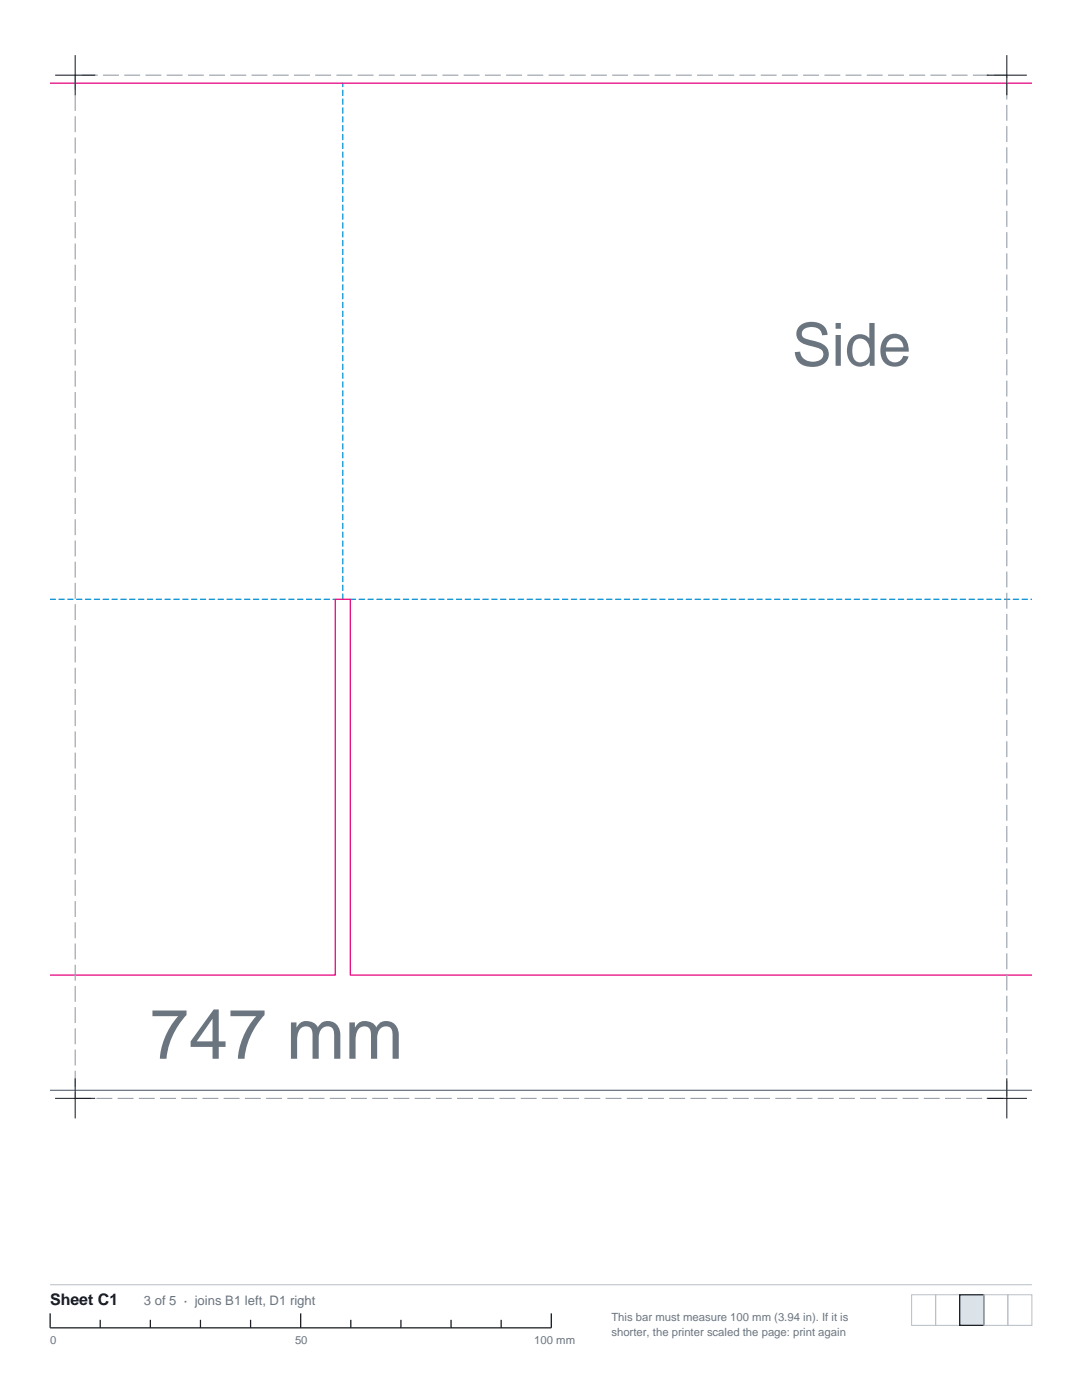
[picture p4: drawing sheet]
<svg xmlns="http://www.w3.org/2000/svg" width="216mm" height="279mm" viewBox="0 0 216 279" stroke-linecap="round" stroke-linejoin="round" font-family="sans-serif">
<defs><g id="words">
<text font-size="14" fill="#6b7580" x="29.9" y="211.3">747 mm</text>
<text font-size="11.9" fill="#6b7580" x="158" y="73">Side</text>
<text font-size="3.2" fill="#12171c" x="10" y="260.4">Sheet C1</text>
<text font-size="2.6" fill="#6b7580" x="28.7" y="260.4">3 of 5 · joins B1 left, D1 right</text>
<g font-size="2.3" fill="#6b7580">
<text x="122" y="263.6">This bar must measure 100 mm (3.94 in). If it is</text>
<text x="10" y="268.2">0</text>
<text x="58.9" y="268.2">50</text>
<text x="106.6" y="268.2">100 mm</text>
<text x="122" y="266.7">shorter, the printer scaled the page: print again</text>
</g>
</g></defs>
<path d="M10 217.6h195.9" fill="none" stroke="#6b7580" stroke-width=".25"/>
<path d="M10 119.6h56.9M68.4 119.6v-103M69.9 119.6h136" fill="none" stroke="#008fd4" stroke-width=".25" stroke-dasharray="1.1 .7"/>
<path d="M10 16.6h195.9M10 194.6h56.9v-75h3v75h136" fill="none" stroke="#e6007d" stroke-width=".25"/>
<path d="M15 15h185.9v204.2h-185.9z" fill="none" stroke="#8c949e" stroke-width=".2" stroke-dasharray="3.2 1.1" stroke-linecap="butt"/>
<path d="M11 15h8M15 11v8M196.9 15h8M200.9 11v8M11 219.2h8M15 215.2v8M196.9 219.2h8M200.9 215.2v8" fill="none" stroke="#12171c" stroke-width=".2"/>
<path d="M10 256.4h195.9M181.9 258.4h4.8v6.1h-4.8zM186.7 258.4h4.8v6.1h-4.8z" fill="none" stroke="#b8bfc7" stroke-width=".2"/>
<path d="M10 262.1v2.9h100v-2.9M20 263.4v1.6M30 263.4v1.6M40 263.4v1.6M50 263.4v1.6M60 262.1v2.9M70 263.4v1.6M80 263.4v1.6M90 263.4v1.6M100 263.4v1.6" fill="none" stroke="#12171c" stroke-width=".25"/>
<path d="M191.5 258.4h4.8v6.1h-4.8z" fill="#dbe3e8" stroke="#12171c" stroke-width=".25"/>
<path d="M196.3 258.4h4.8v6.1h-4.8zM201.1 258.4h4.8v6.1h-4.8z" fill="none" stroke="#b8bfc7" stroke-width=".2"/>
<use href="#words"/>
</svg>
